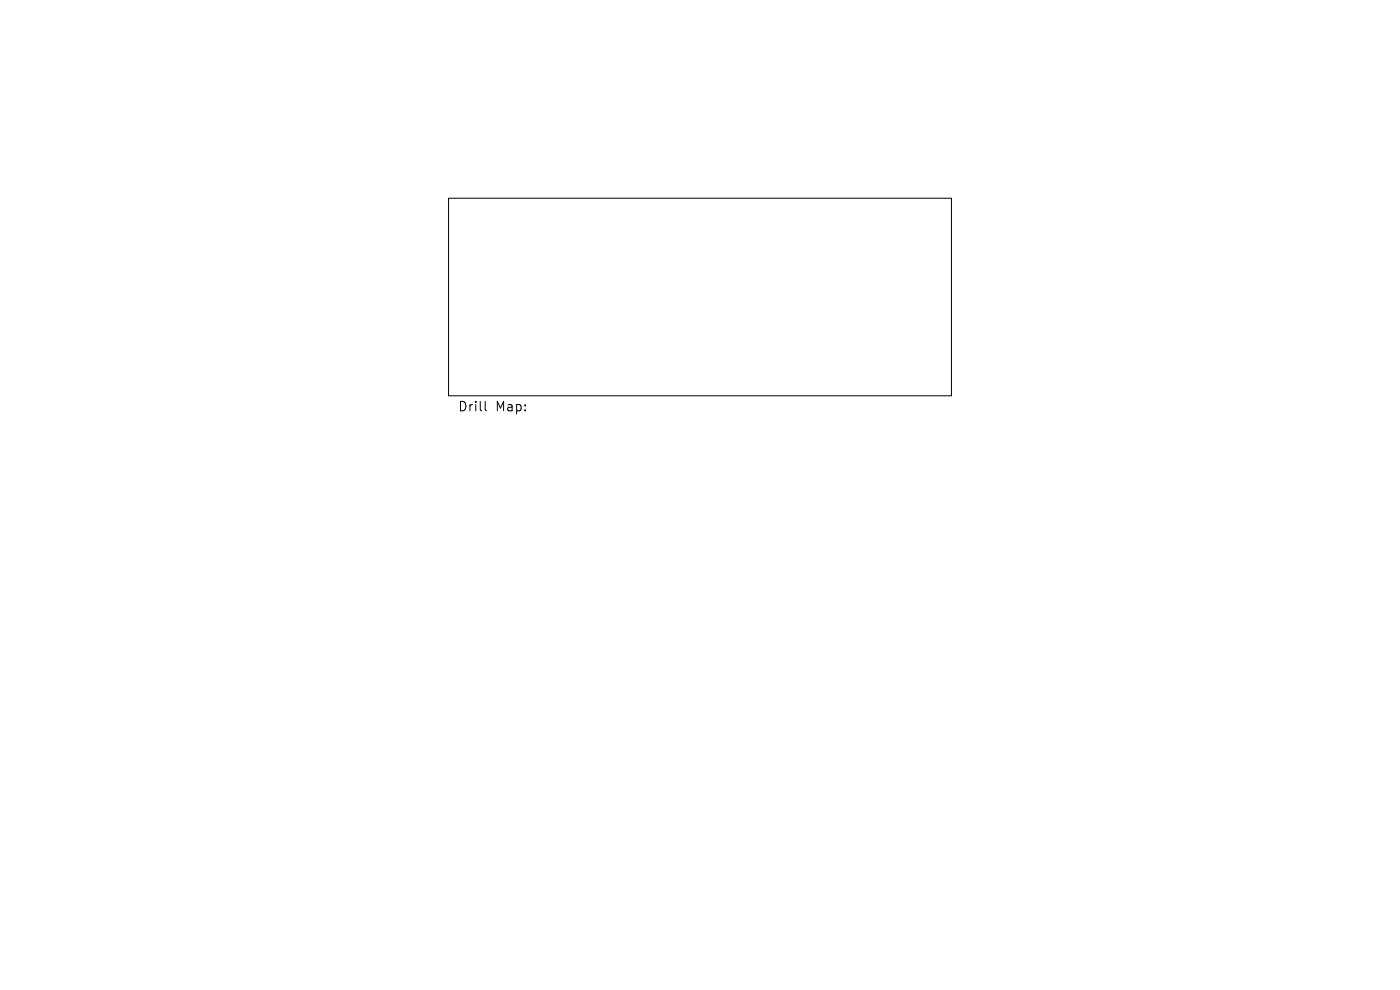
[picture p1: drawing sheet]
<svg xmlns="http://www.w3.org/2000/svg" width="297mm" height="210mm" viewBox="0 0 297 210" stroke-linecap="round" stroke-linejoin="round" font-family="sans-serif">
<defs><g id="words">
<g font-size="2.8">
<text x="97.1" y="87.5">Drill</text>
<text x="105.1" y="87.5">Map:</text>
</g>
</g></defs>
<path d="M95.2 42h106.6v42h-106.6zM102.9 85.1v1.8l.3 .2" fill="none" stroke="#000" stroke-width=".21"/>
<use href="#words"/>
</svg>
